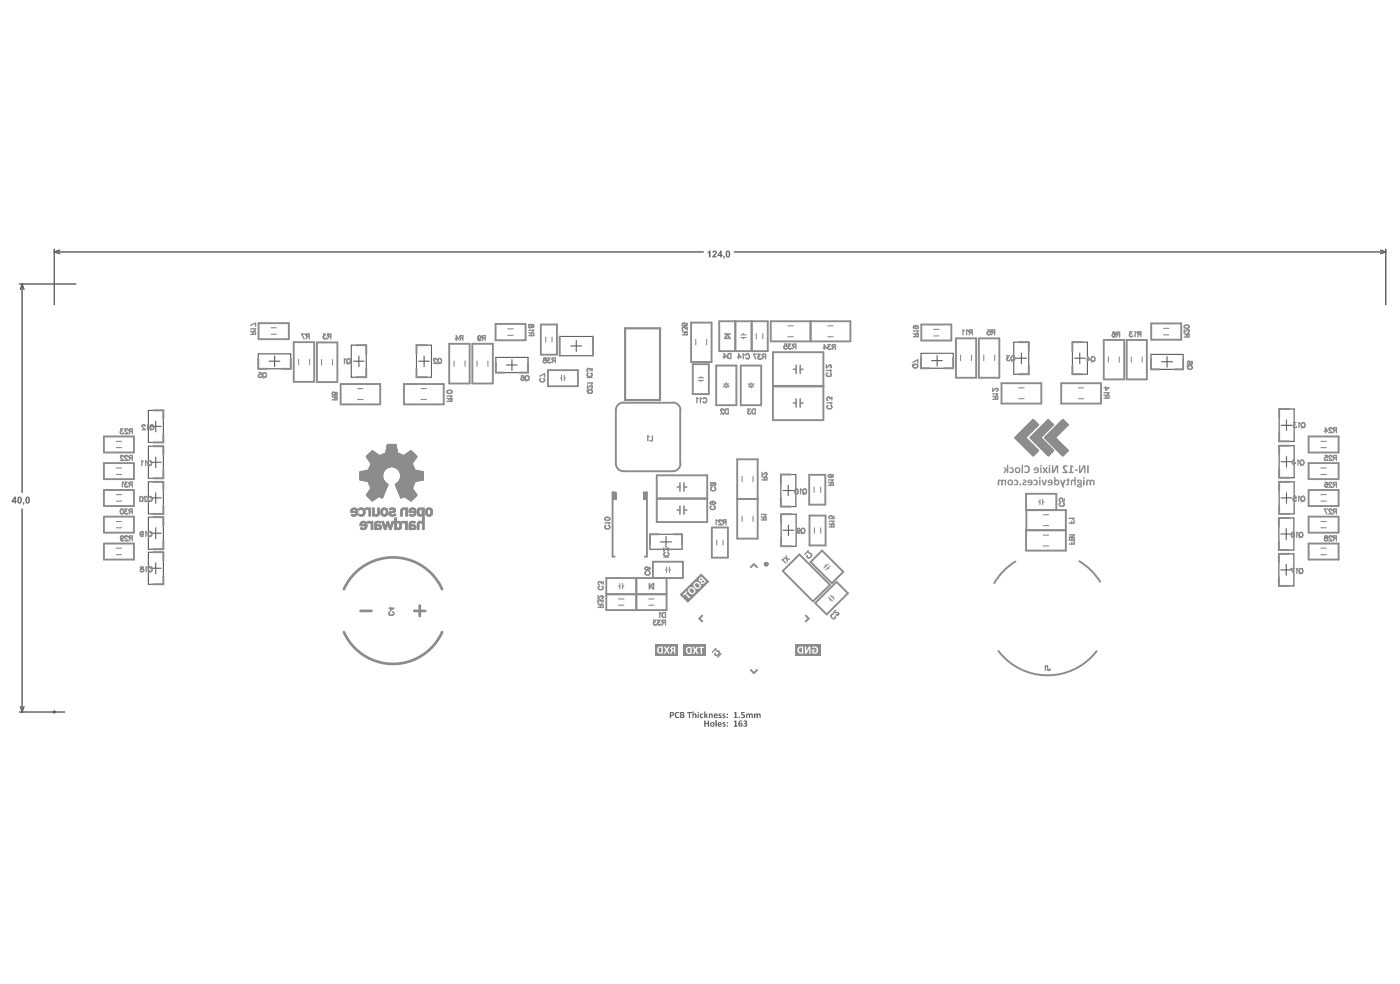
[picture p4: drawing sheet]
<svg xmlns="http://www.w3.org/2000/svg" width="288mm" height="202mm" viewBox="0 0 288 202" stroke-linecap="round" stroke-linejoin="round" font-family="sans-serif">
<g fill="none" stroke="#5a5a5a" stroke-width=".22">
<path d="M53.1 72.7h6.7v3.1h-6.7zM55.4 74.2h2.1M56.5 73.1v2.2M72.2 70.9h3.1v6.6h-3.1zM72.7 74.2h2.2M73.8 73.1v2.2M85.6 70.9h3.1v6.6h-3.1zM86.1 74.2h2.2M87.2 73.1v2.2M102 73.4h6.6v3.1h-6.6zM104.1 75h2.2M105.3 73.9v2.2"/>
<path d="M115.1 69.1h6.8v4h-6.8zM117.4 71.1h2.2M118.5 70v2.2M189.4 72.6h6.6v3.1h-6.6zM191.6 74.1h2.2M192.7 73v2.2M208.4 70.3h3.1v6.6h-3.1zM208.9 73.6h2.2M210 72.5v2.2M220.5 70.3h3.1v6.6h-3.1zM221 73.6h2.1M222 72.5v2.2"/>
<path d="M236.7 72.8h6.6v3.1h-6.6zM238.8 74.3h2.3M240 73.2v2.2M30.5 84.3h3.1v6.6h-3.1zM30.5 91.7h3.1v6.6h-3.1zM30.5 99h3.1v6.6h-3.1zM31 95h2.1M31 87.6h2.1M32 86.5v2.2M32 93.9v2.2M160.6 97.5h3v6.6h-3zM162.1 99.7v2.1"/>
<path d="M263 84h3.1v6.7h-3.1zM263 91.6h3.1v6.5h-3.1zM263 99h3.1v6.6h-3.1zM263.4 94.9h2.3M263.4 87.4h2.3M264.5 86.3v2.1M264.5 93.8v2.2M30.5 106.2h3.1v6.6h-3.1zM30.5 113.4h3.1v6.6h-3.1zM31 116.7h2.1M31 109.5h2.1M31 102.3h2.1"/>
<path d="M32 101.2v2.2M32 108.4v2.3M32 115.6v2.3M133.6 109.8h6.7v3h-6.7zM135.8 111.3h2.3M136.9 110.2v2.2M160.6 105.6h3.1v6.6h-3.1zM161 108.9h2.2M161 100.8h2.2M162.1 107.9v2.1M263 106.4h3v6.6h-3zM263 113.8h3v6.6h-3z"/>
<path d="M263.4 117.1h2.2M263.4 109.7h2.2M263.4 102.3h2.3M264.5 108.6v2.2M264.5 116v2.2M264.5 101.2v2.2"/>
</g>
<g fill="none" stroke="#5a5a5a" stroke-width=".28">
<path d="M4 58.3h11.6M4.5 58.3l.4 1.2M4.5 58.3l-.3 1.2M4.5 58.3v42.9M11.2 51.2v11.4M11.2 51.8l1.1 .3M11.2 51.8h133.4M12.3 51.4l-1.1 .4M151 51.8h133.9M283.9 51.4l1 .4M284.9 51.8l-1 .3M284.9 51.2v11.4"/>
<path d="M4.5 104.6v41.7M4 146.3h9.3M4.2 145.2l.3 1.1M4.9 145.2l-.4 1.1M11.2 146v.5"/>
</g>
<g fill="#5a5a5a">
<path d="M150.9 146.4l.5-.1v1h.2v.2h-.7v-.2h.2v-.8l-.2 .1z"/>
<path d="M152.4 146.3h.7v.2h-.5v.3a.4 .4 0 0 1 .5 .3 .4 .4 0 0 1-.2 .4 .4 .4 0 0 1-.5-.2 .26 .26 0 0 0 .4 0 .26 .26 0 0 0 0-.4h-.4z"/>
<path d="M153.4 146.6l.2 .1a.37 .37 0 0 1 .6 0 .3 .3 0 0 1 .4-.1 .3 .3 0 0 1 .2 .3v.6h-.2l-.2-.7-.2 .1v.6h-.2v-.6l-.2-.1-.1 .7h-.3z"/>
<path d="M155 146.6l.2 .1 .3-.2a.37 .37 0 0 0 .6 0l.3 .3v.7h-.2l-.1-.7-.3 .1v.6h-.2l-.1-.7-.2 .1v.6h-.3z"/>
<path d="M150.9 148.2l.5-.2v1.1h.2v.2h-.7v-.2h.2v-.8l-.2 .1z"/>
<path d="M152.9 148.1h.1a.36 .36 0 0 1 .6 0 .36 .36 0 0 1-.2 .5 .39 .39 0 0 1 .1 .6 .39 .39 0 0 1-.6 0v-.2a.23 .23 0 0 0 .3 .1 .23 .23 0 0 0 .1-.3l-.4-.1 .2-.1a.22 .22 0 0 0 .3-.2 .22 .22 0 0 0-.2-.3 .22 .22 0 0 0-.3 .2z"/>
<path d="M4.7 103.2h.3v.4l-.2 .1-.1-.1 .2-.1h-.2z"/>
<path d="M145.5 51.8l.4-.3h.2v1.4h-.3v-1l-.3 .2z"/>
<path d="M146.5 51.6a.49 .49 0 0 1 .8 0 .49 .49 0 0 1-.2 .8l-.2 .3h.5v.2h-1l.4-.6a.26 .26 0 0 0 .3-.3 .26 .26 0 0 0-.3-.2v.1h-.3z"/>
<path d="M148.7 52.6h.3v.4l-.2 .2z"/>
<path d="M144.8 148.1h.3v.4h.4v-.4h.3v1.2h-.3v-.6h-.4v.6l-.3-.1z"/>
<path d="M147.1 147.9h.3v1.4l-.3-.1z"/>
<path d="M148.6 148.5a.34 .34 0 0 1 .3-.2 .34 .34 0 0 1 .3 .3h-.4a.36 .36 0 0 1 .4 .3 .36 .36 0 0 1-.2 .4l-.4-.1v-.1h.3l.1-.1-.4-.3z"/>
<path d="M138.9 146.4l.2-.1a.33 .33 0 0 1 .3 0 .33 .33 0 0 1 .2 .2 .44 .44 0 0 0-.6 .2 .44 .44 0 0 0 .1 .6l.5-.1a.24 .24 0 0 1-.1 .4 .24 .24 0 0 1-.3-.1h-.1a.69 .69 0 0 1-.2-1.1z"/>
<path d="M141.3 146.3h1l-.1 .2h-.3v1h-.2v-1h-.4z"/>
<path d="M142.4 146.2h.2v.5a.38 .38 0 0 1 .4-.1 .38 .38 0 0 1 .2 .3v.6h-.3v-.7l-.3 .1v.6h-.2z"/>
<path d="M144 146.7a.29 .29 0 0 1 .3-.2 .29 .29 0 0 1 .2 .3 .26 .26 0 0 0-.3 .1 .26 .26 0 0 0 0 .4 .26 .26 0 0 0 .4-.1 .37 .37 0 0 1-.5 .3 .37 .37 0 0 1-.2-.6z"/>
<path d="M144.8 146.2h.2v.7l.2-.3h.3l-.3 .4 .4 .5h-.3l-.3-.4v.4h-.2z"/>
<path d="M145.8 146.6l.1 .1a.33 .33 0 0 1 .4-.1 .33 .33 0 0 1 .2 .3v.6h-.2l-.1-.7-.2 .1v.6h-.2z"/>
<path d="M147.8 146.6h.5v.2h-.3a.43 .43 0 0 1 .3 .7l-.6-.1 .1-.1h.4l-.1-.1a.39 .39 0 0 1-.3-.6z"/>
<path d="M148.6 146.7a.25 .25 0 0 1 .2-.2 .25 .25 0 0 1 .3 .3l-.3-.1v.2a.34 .34 0 0 1 .4 .3 .34 .34 0 0 1-.4 .4l-.2-.1v-.2h.3v-.1l-.3-.2z"/>
<path d="M152 148.1a.36 .36 0 0 1 .6 .1h-.4l-.1 .4a.42 .42 0 0 1 .6 .2 .42 .42 0 0 1-.4 .5 .42 .42 0 0 1-.4-.4zM152.1 148.8a.19 .19 0 0 0 .3 0 .19 .19 0 0 0-.3 0z"/>
<path d="M3 102h.3v.9h.1l-.1 .6h-.3v-.3h-.6v-.3zM3 102.4l-.3 .5h.3z"/>
<path d="M3.6 102.2h.1a.45 .45 0 0 1 .6-.1 .45 .45 0 0 1 .2 .6v.1a.48 .48 0 0 1-.2 .6 .48 .48 0 0 1-.7-.2zM3.9 102.3v.5a.23 .23 0 0 0 0 .4 .23 .23 0 0 0 .3 0 .23 .23 0 0 0 0-.4 .28 .28 0 0 0 0-.4 .28 .28 0 0 0-.3-.1z"/>
<path d="M5.4 102.1a.59 .59 0 0 1 .6 .2 .59 .59 0 0 1 .1 .6 .46 .46 0 0 1-.5 .5 .46 .46 0 0 1-.4-.6zM5.6 102.3l-.1 .3a.46 .46 0 0 0 .3 .6v-.3a.39 .39 0 0 0-.2-.6z"/>
<path d="M148.2 51.5h.2v.9h.2l-.2 .5h-.3v-.3h-.6v-.2zM148.1 51.9l-.3 .5h.3z"/>
<path d="M149.3 51.6a.54 .54 0 0 1 .7 0 .54 .54 0 0 1 .1 .7v.1a.47 .47 0 0 1-.5 .5 .47 .47 0 0 1-.4-.6zM149.6 51.7l-.1 .5a.24 .24 0 0 0 0 .3 .24 .24 0 0 0 .3 0v-.2a.39 .39 0 0 0-.2-.6z"/>
<path d="M146 148.8a.47 .47 0 0 1 .9 0 .47 .47 0 0 1-.9 0zM146.2 148.8a.25 .25 0 0 0 .5 0 .25 .25 0 0 0-.5 0z"/>
<path d="M147.7 148.4a.4 .4 0 0 1 .5 0 .4 .4 0 0 1 .1 .5h-.5v.1l.6 .1a.48 .48 0 0 1-.7 .1 .48 .48 0 0 1 0-.8zM147.8 148.6v.1h.4l-.1-.2z"/>
<path d="M149.4 148.5a.16 .16 0 0 1 .3 0 .16 .16 0 0 1-.3 0zM149.4 149.1a.17 .17 0 0 1 .3 0 .17 .17 0 0 1-.3 0z"/>
<path d="M137.7 146.3h.4a.42 .42 0 0 1 .5 .4 .42 .42 0 0 1-.6 .4v.4h-.3zM138 146.4v.5a.24 .24 0 0 0 .3-.2 .24 .24 0 0 0-.3-.3z"/>
<path d="M139.9 146.3h.4a.38 .38 0 0 1 .3 .2 .38 .38 0 0 1 0 .4 .35 .35 0 0 1 .1 .4 .35 .35 0 0 1-.4 .2h-.4zM140.1 146.4v.4l.3-.1v-.2zM140.1 146.9v.4h.4l-.1-.3z"/>
<path d="M143.5 146.6h.2v.9h-.2zM143.5 146.3a.14 .14 0 0 1 .2 0 .14 .14 0 0 1-.2 0z"/>
<path d="M146.8 146.7a.39 .39 0 0 1 .5-.1 .39 .39 0 0 1 .2 .5h-.5v.1v.1h.5a.16 .16 0 0 1 0 .2 .16 .16 0 0 1-.2 0 .49 .49 0 0 1-.5-.2 .49 .49 0 0 1 0-.6zM147 146.8v.1h.4l-.2-.2z"/>
<path d="M149.4 146.8a.15 .15 0 0 1 .3 0 .15 .15 0 0 1-.3 0zM149.4 147.4a.16 .16 0 0 1 .3 0 .16 .16 0 0 1-.3 0z"/>
<circle cx="152" cy="147.4" r=".14"/>
</g>
<g fill="#8c8c8c">
<path d="M126.1 101.3h.6v1.3h-.6z"/>
<path d="M132.2 101.3h.7v1.3h-.7z"/>
</g>
<g fill="none" stroke="#8c8c8c" stroke-width=".39">
<path d="M53.1 73.6v2.2h1.8M53.2 66.4h6.2v3.3h-6.2zM59.8 73.6v2.2h-1.8M60.4 70.3h4.2v8.1h-4.2zM65.2 70.3h4.2v8.2h-4.2zM70 78.9h8.2v4.2h-8.2zM73.2 70.9h2.1v1.8M75.3 75.8v1.7h-2.1M83.1 78.9h8.1v4.2h-8.1zM85.6 75.8v1.7h2.2M87.8 70.9h-2.2v1.8M92.4 70.6h4.2v8.2h-4.2z"/>
<path d="M97.1 70.6h4.2v8.2h-4.2zM101.9 66.6h6.2v3.3h-6.2zM102 74.4v2.1h1.7M108.6 74.4v2.1h-1.8M111.2 66.7h3.3v6.2h-3.3zM112.7 76h6.1v3.3h-6.1zM115.1 69.1v4M121.9 69.1v4M142.1 66.3h4.2v8.1h-4.2zM142.4 74.8h3.4v6.2h-3.4zM147.3 75.1h4.1v8.1h-4.1zM147.9 66h10v6.1h-10z"/>
<path d="M151.2 66v6.1M152.3 75.1h4.2v8.1h-4.2zM154.6 66v6.1M158.5 66h16.4v4.1h-16.4zM158.9 72.4h10.4v13.9h-10.4zM158.9 79.4h10.4M158.9 79.3h10.4M166.7 66v4.1M189.4 73.5v2.2h1.7M189.4 66.7h6.2v3.3h-6.2zM196 73.5v2.2h-1.8M196.6 69.5h4.1v8.1h-4.1z"/>
<path d="M201.3 69.5h4.2v8.1h-4.2zM205.9 78.7h8.2v4.2h-8.2zM209.5 70.3h2v1.8M211.5 75.1v1.8h-2M218.2 78.7h8.2v4.2h-8.2zM220.5 75.1v1.8h2.1M222.6 70.3h-2.1v1.8M227 69.8h4.2v8.1h-4.2zM231.7 69.8h4.1v8.1h-4.1zM236.7 73.8v2.1h1.8M236.7 66.4h6.2v3.4h-6.2zM243.3 73.8v2.1h-1.8"/>
<path d="M21.4 89.7h6.1v3.3h-6.1zM21.4 95.1h6.1v3.3h-6.1zM31.5 84.3h2.1v1.8M31.5 91.7h2.1v1.8M31.5 99h2.1v1.8M33.6 89.2v1.7h-2.1M33.6 96.5v1.8h-2.1M126.6 84.2v11M128.2 96.8h10.1M128.2 82.7h10.1M135 97.6h10.4v9.6h-10.4zM139.9 84.2v11"/>
<path d="M151.6 94.4h4.2v16.3h-4.2zM162.6 97.5h-2v1.7M166.4 97.5h3.3v6.2h-3.3zM263 88.9v1.8h2.1M263 96.4v1.7h2.1M265.1 99h-2.1v1.8M265.1 84h-2.1v1.8M265.1 91.6h-2.1v1.7M269.1 89.7h6.1v3.3h-6.1zM269.1 95.1h6.1v3.3h-6.1zM21.4 100.7h6.1v3.3h-6.1zM21.4 106.1h6.1v3.3h-6.1z"/>
<path d="M21.4 111.7h6.1v3.3h-6.1zM31.5 113.4h2.1v1.8M31.5 106.2h2.1v1.8M33.6 118.3v1.7h-2.1M33.6 111.1v1.7h-2.1M33.6 103.8v1.8h-2.1M126.6 101.2h-.6v13.1h.4M130.8 118.7v6.6M132.3 101.2h.7v13.1h-.4M134.3 118.7v-3.3h6.1v3.3h-15.7v6.6h12.4v-6.6M135 102.4h10.4M135.4 109.8h-1.8v2"/>
<path d="M138.5 109.8h1.8v2M146.4 108.4h3.3v6.2h-3.3zM151.6 102.5h4.2M154.4 116.5l.6-.6 .7 .6M160.6 102.3v1.8h2M160.6 110.5v1.7h2.1M160.9 117.3l3.5-3.4 6.3 6.2-3.5 3.4zM162.7 105.6h-2.1v1.8M166.4 105.9h3.4v6.1h-3.4zM166.7 115.5l2.3-2.4 4.4 4.4-2.4 2.3zM211 104.8v4.1M217.2 104.8v-3.4h-6.2v3.4h8.2v8.3h-8.2v-4.2h8.2"/>
<path d="M263 111.3v1.7h2M263 118.6v1.8h2M263 103.8v1.8h2.1M265 106.4h-2v1.8M265 113.8h-2v1.7M269.1 100.7h6.1v3.3h-6.1zM269.1 106.1h6.1v3.3h-6.1zM269.1 111.7h6.1v3.3h-6.1zM124.7 122.1h12.4M124.7 122h12.4M144.4 126.5l-.6 .6 .6 .6M154.4 137.6l.6 .7 .7-.7"/>
<path d="M165.7 126.5l.6 .6-.6 .6M167.6 123.9l4.4-4.4 2.4 2.4-4.4 4.3z"/>
</g>
<g fill="none" stroke="#8c8c8c" stroke-width=".22">
<path d="M55.7 67.3h1.1M55.7 68.7h1.1M61.4 73.8v1.1M63.7 73.8v1.1M66.1 73.9v1.1M68.4 73.9v1.1M73.5 79.8h1.1M86.6 79.8h1.1M93.4 74.1v1.2M95.6 74.1v1.2M98.1 74.1v1.2M100.3 74.1v1.2"/>
<path d="M104.4 68.9h1.1M104.4 67.6h1.1M112.2 69.2v1.1M113.5 69.2v1.1M115.2 77.7h.3M115.5 77.1v1.1M116 77.7h.3M116 77.1v1.1M143.1 69.7v1.1M143.6 78.2h1.1M143.6 77.6h1.1M144.1 77.3v.3"/>
<path d="M144.1 78.2v.2M145.3 69.7v1.1M148.8 79.4l.5-.5 .6 .5zM148.8 78.9h1.1M149.3 78.6v.3M149.3 79.4v.3M152.3 69.3h1.1M152.3 68.8h1.1M152.9 68.5v.3M152.9 69.3v.3M153.9 79.4h1.1M153.9 78.9h1.1l-.6 .5z"/>
<path d="M154.4 78.6v.3M154.4 79.4v.3M155.5 68.5v1.1M156.9 68.5v1.1M162 69.2h1.1M162 66.9h1.1M170.2 69.2h1.1M170.2 66.9h1.1M192 67.7h1.1M192 69h1.1M197.5 73v1.1M199.8 73v1.1"/>
<path d="M202.3 73v1.1M204.5 73v1.1M209.5 79.7h1.1M221.7 79.7h1.2M227.9 73.3v1.1M230.2 73.3v1.1M232.6 73.3v1.1M234.9 73.3v1.1M239.2 68.8h1.2M239.2 67.4h1.2M23.9 97.5h1.1M23.9 96.1h1.1"/>
<path d="M23.9 92h1.1M23.9 90.7h1.1M73.5 82.1h1.1M86.6 82.1h1.1M152.6 97.9v1.1M154.8 97.9v1.1M209.5 81.9h1.1M221.7 81.9h1.2M271.6 97.5h1.1M271.6 96.1h1.1M271.6 92h1.1M271.6 90.7h1.1"/>
<path d="M23.9 113.9h1.1M23.9 112.6h1.1M23.9 108.4h1.1M23.9 107.1h1.1M23.9 102.9h1.1M23.9 101.6h1.1M127.5 119.9v1.1M128 119.9v1.1M136.8 117.1h.3M137.1 116.5v1.1M137.6 117.1h.3M137.6 116.5v1.1"/>
<path d="M147.4 110.9v1.1M148.7 110.9v1.1M152.6 106v1.1M154.8 106v1.1M167.4 100v1.2M167.5 108.4v1.1M168.7 100v1.2M168.7 108.4v1.1M169.6 116.1l.2 .2M170.3 116.7l.1 .1M170.3 115.9l-.9 .8M170.7 116.3l-.9 .8"/>
<path d="M213.6 103.1h.2M213.8 102.6v1.1M214.4 103.1h.3M214.4 102.6v1.1M214.5 109.9h1.1M214.5 112.2h1.1M214.5 105.7h1.1M214.5 108h1.1M271.6 113.9h1.1M271.6 112.6h1.1M271.6 108.4h1.1M271.6 107.1h1.1"/>
<path d="M271.6 102.9h1.1M271.6 101.6h1.1M127.2 123h1.1M127.2 124.3h1.1M127.2 120.4h.3M128 120.4h.3M133.4 123h1.1M133.4 124.3h1.1M170.4 122.7l.8 .8M170.8 123.1l-.2 .2M170.8 122.3l.7 .8M171.4 122.5l-.2 .2"/>
</g>
<g fill="none" stroke="#8c8c8c" stroke-width=".21">
<path d="M74 97h4.9M74 97h4.8M74 97.1h4.8M74 97.2h4.8M74 97.3h4.8M74 97.4h4.7M74 97.5h4.7M74 97.6h4.7M74 97.7h4.7M74 97.8h4.7M74 97.9h4.7M74 98h4.7"/>
<path d="M74 98.1h4.7M74 98.2h4.7M74 98.3h4.8M74 98.4h4.8M74 98.5h4.8M74 96.9h5M74 96.9h4.9M74 98.6h4.9M74 98.7h5M74.2 96.8h4.8M74.3 98.7h4.7M74.6 96.8h4.4"/>
<path d="M74.6 98.8h4.4M74.9 96.7h4.2M74.9 98.8h4.1M75.2 96.6h3.9M75.2 98.9h3.9M75.3 93.7h10.4M75.3 93.8h10.4M75.4 93.7h10.3M75.4 93.9h10.3M75.4 94h10.3M75.4 93.6h10.2M75.4 94h10.2"/>
<path d="M75.5 93.6h10.1M75.5 96.6h3.6M75.5 98.9h3.6M75.5 94.1h10.1M75.5 93.5h2.5M75.5 94.2h10M75.6 93.5h2.3M75.6 94.2h9.9M75.7 93.4h2.1M75.7 99h3.5M75.7 94.3h9.8M75.7 94.4h9.7"/>
<path d="M75.7 93.3h2M75.7 96.5h3.5M75.7 94.5h9.6M75.8 96.4h3.5M75.8 96.5h3.4M75.8 99.1h3.5M75.8 99.2h3.6M75.8 93.3h1.9M75.8 94.5h9.5M75.8 96.3h3.7M75.8 96.4h3.6M75.8 99.3h3.7"/>
<path d="M75.8 99.3h3.8M75.8 93.2h1.8M75.8 94.6h9.4M75.9 96.1h3.8M75.9 96.2h3.7M75.9 96.2h3.6M75.9 99.4h3.7M75.9 99.4h3.8M75.9 99.5h3.9M75.9 93.2h1.6M75.9 94.6h9.3M75.9 94.7h9.3"/>
<path d="M75.9 96h4.1M75.9 96.1h4M75.9 99.6h3.9M75.9 93.1h1.5M75.9 94.7h9.2M76 99.7h3.7M76 93.1h1.3M76 96h4.3M76 95.9h9.1M76 94.8h9.1M76 94.9h9.1M76 99.8h3.7"/>
<path d="M76 99.9h3.7M76 93h1.3M76 95.9h9M76 94.9h9M76 95.8h9M76.1 99.9h3.5M76.1 100h3.5M76.1 93h1.1M76.1 95h8.9M76.1 95.6h8.9M76.1 95.7h8.9M76.2 92.9h.9"/>
<path d="M76.2 95.1h8.7M76.2 95.5h8.7M76.2 95.6h8.7M76.2 92.8h.8M76.2 95.1h8.6M76.2 95.2h8.6M76.2 95.4h8.6M76.2 95.5h8.6M76.3 92.8h.6M76.3 95.2h8.5M76.3 95.3h8.5M76.3 95.4h8.5"/>
<path d="M76.3 92.7h.5M76.4 92.7h.4M76.4 92.6h.3M76.5 92.6h.1M78.1 93.5h4.8M78.3 93.5h4.5M78.4 93.4h4.3M78.6 93.3h3.9M78.7 93.3h3.7M78.8 93.2h3.5M79 93.2h3.1M79.1 93.1h2.9"/>
<path d="M79.2 93.1h2.6M79.3 92.9h2.4M79.3 93h2.5M79.4 92.6h2.3M79.4 92.7h2.3M79.4 92.8h2.3M79.4 92.5h2.3M79.4 92.4h2.3M79.4 92.3h2.3M79.5 92.3h2.1M79.5 92.2h2.1M79.5 92.1h2.1"/>
<path d="M79.5 92h2M79.5 91.9h2M79.5 91.8h2M79.5 91.7h2M79.6 91.7h1.9M79.6 91.6h1.9M79.6 91.5h1.9M79.6 91.4h1.9M79.6 91.3h1.8M80.8 96h4.3M81 96h4.1M81.2 96.1h3.9"/>
<path d="M81.3 99.5h3.8M81.3 99.6h3.8M81.3 99.4h3.9M81.3 99.7h3.8M81.3 99.8h3.8M81.4 96.1h3.7M81.4 99.8h3.6M81.4 99.9h3.6M81.4 96.2h3.8M81.4 99.4h3.8M81.4 100h3.6M81.5 99.3h3.7"/>
<path d="M81.5 96.2h3.7M81.6 96.3h3.6M81.7 99.2h3.6M81.7 96.4h3.5M81.8 96.4h3.5M81.8 99.1h3.5M81.8 96.5h3.5M81.8 99h3.6M81.9 96.5h3.5M81.9 99h3.5M81.9 96.6h3.7M81.9 96.6h4"/>
<path d="M81.9 98.9h3.7M82 96.7h4.1M82 98.9h3.9M82 96.8h4.5M82 98.8h4.5M82 98.8h4.1M82.1 96.8h4.7M82.1 96.9h4.9M82.1 98.7h4.7M82.2 96.9h4.8M82.2 97h4.9M82.2 98.5h4.9"/>
<path d="M82.2 98.6h4.8M82.2 98.7h4.8M82.2 97.1h4.9M82.2 98.4h4.9M82.3 97.1h4.8M82.3 97.2h4.8M82.3 97.3h4.8M82.3 98.3h4.8M82.3 98.4h4.8M82.3 97.4h4.8M82.3 97.5h4.8M82.3 97.6h4.8"/>
<path d="M82.3 97.9h4.8M82.3 98h4.8M82.3 98.1h4.8M82.3 98.2h4.8M82.4 97.6h4.7M82.4 97.7h4.7M82.4 97.8h4.7M83.1 93.5h2.4M83.2 93.5h2.3M83.2 93.4h2.2M83.3 93.3h2.1M83.4 93.3h1.9"/>
<path d="M83.5 93.2h1.7M83.6 93.2h1.6M83.6 93.1h1.5M83.7 93.1h1.4M83.8 93h1.2M83.9 93h1.1M84 92.9h.9M84.1 92.8h.7M84.2 92.7h.5M84.3 92.7h.4M84.4 92.6h.2M84.5 92.6h.1"/>
<path d="M208.6 89.9h2.4M208.7 90h2.3M208.7 89.8h2.3M208.7 90.1h2.4M208.7 89.8h2.4M208.8 90.1h2.3M208.8 89.7h2.3M208.8 90.2h2.4M208.8 89.7h2.4M208.9 90.2h2.4M208.9 89.6h2.4M209 90.3h2.3"/>
<path d="M209 89.6h2.3M209 90.3h2.4M209 89.5h2.4M209.1 90.4h2.3M209.1 89.4h2.3M209.1 90.4h2.4M209.1 89.4h2.4M209.2 90.5h2.3M209.2 89.3h2.3M209.2 90.6h2.4M209.2 89.3h2.4M209.3 89.2h2.3"/>
<path d="M209.3 90.6h2.3M209.3 90.7h2.4M209.3 89.2h2.4M209.4 90.7h2.4M209.4 89.1h2.4M209.5 90.8h2.3M209.5 89h2.3M209.5 90.8h2.4M209.5 89h2.4M209.6 90.9h2.3M209.6 88.9h2.3M209.6 90.9h2.4"/>
<path d="M209.6 88.9h2.4M209.7 91h2.3M209.7 88.8h2.3M209.7 91.1h2.4M209.7 88.8h2.4M209.8 91.1h2.4M209.8 88.7h2.4M209.9 91.2h2.3M209.9 88.7h2.3M209.9 91.2h2.4M209.9 88.6h2.4M210 91.3h2.3"/>
<path d="M210 88.5h2.3M210 88.5h2.4M210 91.3h2.4M210.1 91.4h2.3M210.1 88.4h2.3M210.1 91.4h2.4M210.1 88.4h2.4M210.2 91.5h2.3M210.2 88.3h2.3M210.2 91.6h2.4M210.2 88.3h2.4M210.3 91.6h2.4"/>
<path d="M210.3 88.2h2.4M210.4 91.7h2.3M210.4 88.2h2.3M210.4 91.7h2.4M210.4 88.1h2.4M210.5 91.8h2.3M210.5 88h2.3M210.5 91.8h2.4M210.5 88h2.4M210.6 91.9h2.3M210.6 87.9h2.3M210.6 92h2.4"/>
<path d="M210.6 87.9h2.4M210.7 92h2.3M210.7 87.8h2.3M210.7 92.1h2.4M210.7 87.8h2.4M210.8 92.1h2.4M210.8 87.7h2.4M210.9 92.2h2.3M210.9 87.7h2.3M210.9 92.2h2.4M210.9 87.6h2.4M211 92.3h2.3"/>
<path d="M211 87.5h2.3M211 92.3h2.4M211 87.5h2.4M211.1 92.4h2.3M211.1 87.4h2.3M211.1 92.5h2.4M211.1 87.4h2.4M211.2 92.5h2.4M211.2 87.3h2.4M211.3 92.6h2.3M211.3 87.3h2.3M211.3 87.2h2.3"/>
<path d="M211.4 92.7h2.1M211.4 87.2h2.1M211.4 92.7h2M211.4 87.1h2M211.5 92.8h1.9M211.5 87h1.9M211.5 92.8h1.8M211.5 87h1.8M211.6 92.9h1.7M211.6 86.9h1.7M211.6 93h1.6M211.6 86.9h1.6"/>
<path d="M211.7 93h1.5M211.7 86.8h1.5M211.8 93.1h1.3M211.8 89.9h2.3M211.8 86.8h1.3M211.8 93.1h1.2M211.8 90h2.4M211.8 89.8h2.3M211.8 86.7h1.2M211.9 93.2h1.1M211.9 90.1h2.3M211.9 89.8h2.3"/>
<path d="M211.9 86.6h1.1M211.9 93.2h1M211.9 90.1h2.4M211.9 89.7h2.3M211.9 86.6h1M212 93.3h.9M212 90.2h2.3M212 89.7h2.3M212 86.5h.9M212 93.3h.8M212 90.2h2.4M212 89.6h2.3"/>
<path d="M212 86.5h.8M212.1 93.4h.7M212.1 90.3h2.3M212.1 89.6h2.3M212.1 86.4h.7M212.2 93.5h.5M212.2 90.3h2.3M212.2 89.5h2.2M212.2 86.4h.5M212.2 90.4h2.4M212.2 89.4h2.3M212.2 86.3h.5"/>
<path d="M212.3 93.6h.3M212.3 90.4h2.3M212.3 89.4h2.3M212.3 86.3h.3M212.3 93.6h.2M212.3 90.5h2.4M212.3 89.3h2.3M212.3 86.2h.2M212.4 93.7h.1M212.4 90.6h2.3M212.4 89.3h2.3M212.4 86.1h.1"/>
<path d="M212.4 89.2h2.3M212.4 90.6h2.4M212.5 90.7h2.3M212.5 89.2h2.3M212.5 90.7h2.4M212.5 89.1h2.3M212.6 90.8h2.4M212.6 89h2.3M212.7 90.8h2.3M212.7 89h2.3M212.7 90.9h2.4M212.7 88.9h2.3"/>
<path d="M212.8 90.9h2.3M212.8 88.9h2.3M212.8 91h2.4M212.8 88.8h2.3M212.9 91.1h2.3M212.9 88.8h2.3M212.9 91.1h2.4M212.9 88.7h2.3M213 91.2h2.3M213 88.7h2.3M213 91.2h2.4M213 88.6h2.3"/>
<path d="M213.1 91.3h2.4M213.1 88.5h2.3M213.2 88.5h2.3M213.2 91.3h2.3M213.2 91.4h2.4M213.2 88.4h2.3M213.3 91.4h2.3M213.3 88.4h2.3M213.3 91.5h2.4M213.3 88.3h2.3M213.4 91.6h2.3M213.4 88.3h2.3"/>
<path d="M213.4 91.6h2.4M213.4 88.2h2.3M213.5 91.7h2.4M213.5 88.2h2.3M213.6 91.7h2.3M213.6 88.1h2.3M213.6 91.8h2.4M213.6 88h2.3M213.7 91.8h2.3M213.7 88h2.3M213.7 91.9h2.4M213.7 87.9h2.3"/>
<path d="M213.8 92h2.3M213.8 87.9h2.3M213.8 92h2.4M213.8 87.8h2.3M213.9 92.1h2.3M213.9 87.8h2.3M213.9 92.1h2.4M213.9 87.7h2.3M214 92.2h2.4M214 87.7h2.3M214.1 92.2h2.3M214.1 87.6h2.3"/>
<path d="M214.1 92.3h2.4M214.1 87.5h2.3M214.2 92.3h2.3M214.2 87.5h2.3M214.2 92.4h2.4M214.2 87.4h2.3M214.3 92.5h2.3M214.3 87.4h2.3M214.3 92.5h2.4M214.3 87.3h2.3M214.4 92.6h2.3M214.4 87.3h2.3"/>
<path d="M214.4 87.2h2.2M214.5 92.7h2.1M214.5 87.2h2.1M214.6 92.7h2M214.6 87.1h1.9M214.6 92.8h1.9M214.6 87h1.9M214.7 92.8h1.8M214.7 87h1.7M214.7 92.9h1.7M214.7 89.9h2.4M214.7 86.9h1.7"/>
<path d="M214.8 93h1.6M214.8 90h2.3M214.8 89.8h2.3M214.8 86.9h1.5M214.8 93h1.5M214.8 90.1h2.4M214.8 89.8h2.4M214.8 86.8h1.4M214.9 93.1h1.3M214.9 90.1h2.4M214.9 89.7h2.4M214.9 86.8h1.3"/>
<path d="M215 93.1h1.2M215 90.2h2.3M215 89.7h2.3M215 86.7h1.1M215 93.2h1.1M215 90.2h2.4M215 89.6h2.4M215 86.6h1.1M215.1 93.2h1M215.1 90.3h2.3M215.1 89.6h2.3M215.1 86.6h.9"/>
<path d="M215.1 93.3h.9M215.1 90.3h2.4M215.1 89.5h2.4M215.1 86.5h.9M215.2 93.3h.8M215.2 90.4h2.3M215.2 89.4h2.3M215.2 86.5h.7M215.2 93.4h.7M215.2 90.4h2.4M215.2 89.4h2.4M215.2 86.4h.7"/>
<path d="M215.3 93.5h.6M215.3 90.5h2.3M215.3 89.3h2.3M215.3 86.4h.5M215.3 93.5h.5M215.3 90.6h2.4M215.3 89.3h2.4M215.3 86.3h.4M215.4 93.6h.3M215.4 89.2h2.4M215.4 86.3h.3M215.4 90.6h2.4"/>
<path d="M215.5 93.6h.2M215.5 86.2h.1M215.5 90.7h2.3M215.5 89.2h2.3M215.5 93.7h.1M215.5 86.1h.1M215.5 90.7h2.4M215.5 89.1h2.4M215.6 90.8h2.3M215.6 89h2.3M215.6 90.8h2.4M215.6 89h2.4"/>
<path d="M215.7 90.9h2.3M215.7 88.9h2.3M215.7 90.9h2.4M215.7 88.9h2.4M215.8 91h2.4M215.8 88.8h2.4M215.9 91.1h2.3M215.9 88.8h2.3M215.9 91.1h2.4M215.9 88.7h2.4M216 91.2h2.3M216 88.7h2.3"/>
<path d="M216 91.2h2.4M216 88.6h2.4M216.1 91.3h2.3M216.1 88.5h2.3M216.1 88.5h2.4M216.1 91.3h2.4M216.2 91.4h2.3M216.2 88.4h2.3M216.2 91.4h2.4M216.2 88.4h2.4M216.3 91.5h2.4M216.3 88.3h2.4"/>
<path d="M216.4 91.6h2.3M216.4 88.3h2.3M216.4 91.6h2.4M216.4 88.2h2.4M216.5 91.7h2.3M216.5 88.2h2.3M216.5 91.7h2.4M216.5 88.1h2.4M216.6 91.8h2.3M216.6 88h2.3M216.6 91.8h2.4M216.6 88h2.4"/>
<path d="M216.7 91.9h2.3M216.7 87.9h2.3M216.7 92h2.4M216.7 87.9h2.4M216.8 92h2.4M216.8 87.8h2.4M216.9 92.1h2.3M216.9 87.8h2.3M216.9 92.1h2.4M216.9 87.7h2.4M217 92.2h2.3M217 87.7h2.3"/>
<path d="M217 92.2h2.4M217 87.6h2.4M217.1 92.3h2.3M217.1 87.5h2.3M217.1 92.3h2.4M217.1 87.5h2.4M217.2 92.4h2.4M217.2 87.4h2.4M217.3 92.5h2.3M217.3 87.4h2.3M217.3 92.5h2.4M217.3 87.3h2.4"/>
<path d="M217.4 92.6h2.3M217.4 87.3h2.3M217.4 87.2h2.3M217.5 92.7h2.1M217.5 87.2h2.1M217.5 87.1h2.1M217.6 92.8h1.9M217.6 87h1.9M217.6 92.8h1.8M217.6 87h1.8M217.7 92.9h1.7M217.7 86.9h1.7"/>
<path d="M217.8 93h1.5M217.8 86.9h1.5M217.8 86.8h1.5M217.9 93.1h1.3M217.9 86.8h1.3M217.9 86.7h1.3M218 93.2h1.1M218 86.6h1.1M218 93.2h1M218 86.6h1M218.1 93.3h.9M218.1 86.5h.9"/>
<path d="M218.2 93.3h.7M218.2 86.5h.7M218.2 93.4h.7M218.2 86.4h.7M218.3 93.5h.5M218.3 86.4h.5M218.3 86.3h.5M218.4 93.6h.3M218.4 86.3h.3M218.4 86.2h.3M218.5 93.7h.1M218.5 86.1h.1"/>
<path d="M72.1 104.8h.4M72.1 104.9h.4M72.1 105h.4M72.1 105.1h1.5M72.1 105.2h1.5M72.1 105.3h1.5M72.2 104.8h.4M72.2 105.8h1.2M72.2 104.7h.4M72.2 105.7h.5M72.2 105.9h1.2M72.2 104.6h1.2"/>
<path d="M72.3 105.7h.3M72.3 105.9h1M72.3 104.6h1.1M72.3 105.6h.2M72.3 106h.9M72.3 104.5h1.1M72.4 104.5h.9M72.5 106h.6M72.5 104.4h.7M72.6 104.3h.5M72.7 106.1h.1M72.9 105.7h.5"/>
<path d="M73 105.7h.5M73 104.7h.5M73.1 104.8h.4M73.1 105.6h.4M73.1 104.7h.4M73.2 104.8h.3M73.2 104.9h.3M73.2 105h.4M73.2 105.3h.4M73.2 105.4h.4M73.2 105.5h.3M73.7 105.7h1.2"/>
<path d="M73.7 105.8h1.2M73.7 104.6h1.2M73.7 105.7h.4M73.7 105.9h1.2M73.7 104.5h1.1M73.7 104.7h.4M73.8 105.6h.2M73.8 105.9h1M73.8 104.5h1M73.8 104.7h.2M73.9 104.8h.1M73.9 106h.8"/>
<path d="M73.9 104.4h.8M74 106h.6M74 107.6h.4M74 107.7h.4M74 107.8h1.5M74 107.9h1.5M74 108h1.5M74 104.3h.5M74.1 107.5h.4M74.1 108.5h1.2M74.1 108.6h1.2M74.1 107.4h1.2"/>
<path d="M74.1 107.4h.5M74.1 108.5h.4M74.2 106.1h.1M74.2 107.3h1.1M74.2 108.4h.2M74.2 108.7h.9M74.2 107.2h1M74.3 107.2h.8M74.3 108.8h.8M74.4 107.1h.7M74.5 105.7h.5M74.5 108.8h.4"/>
<path d="M74.5 104.7h.5M74.5 107.1h.4M74.6 105.6h.4M74.6 104.8h.4M74.6 105.5h.4M74.7 104.9h.3M74.7 105h.3M74.7 105.1h.4M74.7 105.2h.4M74.7 105.3h.4M74.7 105.4h.3M74.7 105.5h.3"/>
<path d="M74.9 107.4h.5M74.9 108.5h.5M75 107.5h.4M75 108.4h.4M75 108.3h.4M75 104.5h.8M75.1 107.6h.3M75.1 107.7h.3M75.1 108.1h.4M75.1 108.1h.3M75.1 108.2h.3M75.1 108.3h.3"/>
<path d="M75.1 104.4h.7M75.1 104.5h1.1M75.1 104.6h1.1M75.2 104.3h.5M75.2 104.6h1M75.3 104.7h.1M75.3 101.7h3.7M75.3 101.7h3.6M75.3 101.8h3.6M75.4 101.6h3.6M75.4 101.8h3.4M75.4 101.5h3.6"/>
<path d="M75.4 101.9h3.4M75.5 107.2h.7M75.5 101.4h3.5M75.5 101.9h3.3M75.5 107.1h.7M75.5 107.2h1.2M75.5 101.3h3.6M75.5 102h3.3M75.6 107.3h1.1M75.6 101.3h3.5M75.6 102.1h3.2M75.7 107.1h.3"/>
<path d="M75.7 107.4h1M75.7 107.4h.2M75.7 104.7h.5M75.7 102.1h2.1M75.7 101.2h3.4M75.7 107.5h.1M75.7 102.2h2M75.7 101.1h3.5M75.8 101h3.4M75.8 102.2h1.9M75.8 104.7h.4M75.8 104.8h.4"/>
<path d="M75.8 100.9h3.4M75.8 102.3h1.8M75.9 104.9h.3M75.9 105h.3M75.9 105.1h.3M75.9 105.2h.3M75.9 105.3h.3M75.9 105.4h.3M75.9 105.5h.3M75.9 105.6h.3M75.9 105.7h.3M75.9 105.8h.3"/>
<path d="M75.9 105.9h.3M75.9 106h.3M75.9 104.3h.3M75.9 104.4h.3M75.9 104.5h.3M75.9 100.8h3.4M75.9 100.9h3.3M75.9 102.3h1.6M75.9 102.4h1.5M76 100.7h3.4M76 102.4h1.3M76 107.4h.7"/>
<path d="M76 100.6h3.4M76 102.5h1.3M76.1 100.5h3.3M76.1 102.6h1.1M76.2 107.5h.5M76.2 100.4h3.3M76.2 102.6h.9M76.2 100.1h3.4M76.2 100.2h3.4M76.2 100.3h3.3M76.2 102.7h.8M76.2 100.2h3.3"/>
<path d="M76.3 107.6h.4M76.3 102.7h.6M76.3 107.1h.4M76.3 107.2h.4M76.3 107.7h.4M76.3 107.8h.4M76.3 107.9h.4M76.3 108h.4M76.3 108.1h.4M76.3 108.2h.4M76.3 108.3h.4M76.3 108.4h.4"/>
<path d="M76.3 108.5h.4M76.3 108.6h.4M76.3 108.7h.4M76.3 108.8h.4M76.3 102.8h.5M76.4 102.8h.4M76.4 102.9h.3M76.5 102.9h.1M76.6 104.8h.3M76.6 104.9h.3M76.6 105h.3M76.6 105.1h.3"/>
<path d="M76.6 105.2h.3M76.6 105.3h.3M76.6 105.4h.3M76.6 105.5h.3M76.6 105.5h.4M76.6 105.6h.4M76.6 105.6h.5M76.6 105.7h.5M76.6 105.7h1.4M76.6 105.8h1.4M76.6 105.9h1.3M76.6 105.9h.3"/>
<path d="M76.6 106h.3M76.6 104.3h.3M76.6 104.4h.3M76.6 104.5h.3M76.6 104.6h.3M76.6 104.7h.3M77 105.9h.8M77.1 106h.7M77.1 107.5h.3M77.1 107.6h.3M77.1 107.7h.3M77.1 107.8h1"/>
<path d="M77.1 107.9h1.1M77.1 107.9h1.2M77.1 108h1.2M77.1 108h1.3M77.1 108.1h.3M77.1 108.2h.3M77.1 108.3h.3M77.1 108.4h.3M77.1 108.5h.4M77.1 108.5h1.3M77.1 108.6h1.3M77.1 108.6h1.2"/>
<path d="M77.1 108.7h.3M77.1 108.8h.3M77.1 107.3h1.2M77.1 107.4h1.2M77.1 107.4h.5M77.2 106h.5M77.2 107.2h1.1M77.2 107.2h1M77.3 107.1h.9M77.4 106.1h.1M77.4 108.7h.9M77.5 105.7h.5"/>
<path d="M77.5 107.1h.5M77.5 108.8h.7M77.6 105.6h.4M77.6 105.5h.4M77.6 108.8h.4M77.7 104.8h.3M77.7 104.9h.3M77.7 105h.3M77.7 105.1h.3M77.7 105.2h.3M77.7 105.3h.3M77.7 105.4h.3"/>
<path d="M77.7 104.3h.3M77.7 104.4h.3M77.7 104.5h.3M77.7 104.6h.3M77.7 104.7h.3M77.8 108.1h.6M78 107.4h.2M78 108.5h.4M78.1 107.5h.1M78.1 108.1h.3M78.1 108.4h.4M78.1 102.1h.6"/>
<path d="M78.1 108.2h.4M78.1 108.3h.4M78.2 102.2h.5M78.3 105.1h.4M78.3 105.2h.4M78.3 102.2h.4M78.3 104.8h.4M78.3 104.9h.4M78.3 105h.4M78.3 105.3h.4M78.3 105.4h.4M78.3 105.5h.4"/>
<path d="M78.3 105.6h.4M78.3 105.6h.5M78.4 105.7h.4M78.4 105.7h1.2M78.4 104.6h1.2M78.4 104.7h.5M78.4 102.3h.3M78.4 104.7h.4M78.5 105.8h1.1M78.5 104.6h1.1M78.5 105.9h1.1M78.5 107.1h.3"/>
<path d="M78.5 107.2h.4M78.5 104.5h1.1M78.5 102.3h.1M78.6 105.9h.9M78.6 107.2h.3M78.6 107.3h.3M78.6 107.4h.4M78.6 104.5h.9M78.6 106h.9M78.6 107.5h.4M78.6 107.6h.4M78.6 104.4h.8"/>
<path d="M78.7 107.6h.3M78.7 107.7h.3M78.7 106h.7M78.7 107.8h.4M78.7 107.9h.4M78.8 108h.3M78.8 108.1h.3M78.8 104.3h.5M78.8 108.2h.4M78.8 108.3h.7M78.9 108.3h.6M78.9 108.4h.6"/>
<path d="M79 108.5h.5M79 108.6h.4M79 106.1h.1M79 108.7h.4M79 108.8h.4M79.1 108.8h.3M79.2 105.7h.5M79.2 104.7h.5M79.2 108.1h.4M79.2 108.2h.3M79.3 104.8h.4M79.3 105.6h.4"/>
<path d="M79.3 107.9h.3M79.3 108h.3M79.3 104.7h.4M79.4 104.8h.3M79.4 105.5h.3M79.4 105.6h.3M79.4 107.8h.2M79.4 107.9h.2M79.4 104.9h.3M79.4 105h.3M79.4 105.1h.3M79.4 105.2h.3"/>
<path d="M79.4 105.3h.3M79.4 105.4h.3M79.4 107.6h.6M79.4 107.6h.3M79.4 107.7h.3M79.5 107.4h.5M79.5 107.5h.5M79.5 107.2h.4M79.5 107.3h.4M79.6 107.1h.3M79.6 107.2h.3M79.7 107.6h.3"/>
<path d="M79.7 107.7h.4M79.8 107.7h.3M79.8 107.8h.3M79.8 107.9h.3M79.9 107.9h.2M79.9 108h.2M79.9 108.1h.3M79.9 108.2h.4M79.9 108.3h.7M80 105.3h.6M80 105.4h.4M80 105.5h.3"/>
<path d="M80 105.6h.3M80 105.6h.4M80 105.7h.4M80 108.3h.6M80 108.4h.5M80 108.5h.5M80 105.2h1.1M80 105.3h1M80 105.7h.5M80 105.8h1.4M80 108.6h.5M80 104.5h1.3"/>
<path d="M80 104.6h1.3M80.1 105.2h1.1M80.1 105.9h1.3M80.1 108.7h.4M80.1 108.8h.3M80.1 104.5h1.1M80.1 104.6h1.2M80.1 105.1h1.2M80.1 105.9h1.2M80.1 104.7h.3M80.2 106h.9M80.2 104.4h.9"/>
<path d="M80.2 104.7h.1M80.3 105.1h1M80.3 106h.7M80.3 108h.3M80.3 108.1h.3M80.3 108.2h.3M80.4 107.9h.3M80.4 108h.3M80.4 104.3h.6M80.4 107.6h.4M80.4 107.7h.4M80.4 107.8h.4"/>
<path d="M80.5 107.4h.4M80.5 107.5h.4M80.5 107.5h.3M80.5 107.6h.3M80.5 107.2h.4M80.5 107.3h.4M80.6 105h.7M80.6 107.1h.3M80.6 107.2h.3M80.6 106.1h.2M80.8 105.7h.6M80.9 105h.4"/>
<path d="M80.9 104.7h.4M81 104.8h.3M81 104.9h.3M81 105.7h.4M81 104.7h.3M81.1 105.6h.2M81.1 107.1h.4M81.1 107.2h.4M81.1 107.2h1.3M81.1 107.3h1.3M81.1 107.4h1.4M81.1 107.4h.7"/>
<path d="M81.1 107.5h.6M81.1 107.5h.5M81.1 107.6h.4M81.1 107.7h.4M81.1 107.8h.4M81.1 107.9h.4M81.1 108h.4M81.1 108.1h.4M81.1 108.2h.4M81.1 108.3h.4M81.1 108.4h.5M81.1 108.4h.6"/>
<path d="M81.1 108.5h.7M81.1 108.5h1.4M81.1 108.6h1.3M81.1 108.7h.4M81.1 108.8h.4M81.1 106.4h.4M81.1 106.5h.4M81.1 106.6h.4M81.1 106.7h.4M81.1 106.8h.4M81.1 106.9h.4M81.1 107h.4"/>
<path d="M81.5 100h3.4M81.5 100.1h3.4M81.5 100.2h3.4M81.5 100.3h3.3M81.5 100.2h3.3M81.6 107.2h.7M81.6 108.7h.7M81.6 100.4h3.2M81.6 100.4h3.3M81.7 107.1h.6M81.7 108.8h.6M81.7 100.5h3.3"/>
<path d="M81.7 100.6h3.3M81.7 100.7h3.4M81.8 100.8h3.3M81.8 100.8h3.4M81.8 107.1h.4M81.8 108.8h.4M81.8 100.9h3.4M81.9 101h3.4M81.9 101.1h3.4M81.9 101.1h3.5M81.9 107.4h.6M81.9 101.2h3.5"/>
<path d="M81.9 101.2h3.6M82 108.5h.5M82 101.3h3.5M82 101.4h3.6M82 107.5h.5M82 101.5h3.6M82.1 107.5h.4M82.1 108.4h.4M82.1 101.6h3.6M82.2 107.6h.3M82.2 107.7h.3M82.2 108.2h.3"/>
<path d="M82.2 108.3h.3M82.2 101.7h3.5M82.2 101.8h3.5M82.2 107.8h.3M82.2 107.9h.3M82.2 108h.3M82.2 108.1h.3M82.2 101.9h3.4M82.3 101.9h3.3M82.3 102h3.2M82.3 102.1h3.2M82.3 102.1h.7"/>
<path d="M82.3 102.2h.6M82.4 104.9h.4M82.4 105h.4M82.4 105.1h.4M82.4 105.2h.4M82.4 105.3h.4M82.4 105.4h.4M82.4 105.5h.4M82.4 105.6h.4M82.4 105.7h.4M82.4 105.8h.4M82.4 105.9h.4"/>
<path d="M82.4 106h.4M82.4 102.2h.4M82.4 102.3h.3M82.4 102.3h.1M82.4 104.8h.4M82.4 104.7h.5M82.5 104.6h1.3M82.5 107.2h.8M82.5 104.5h1.3M82.6 107.2h1.1M82.6 104.5h.8M82.7 107.1h.5"/>
<path d="M82.7 107.3h1M82.7 104.4h.6M82.7 107.4h1M82.8 107.1h.3M82.8 107.4h.2M82.8 104.3h.4M83.1 107.4h.6M83.2 102.1h2.2M83.3 107.5h.4M83.3 104.7h.5M83.3 107.6h.4M83.3 102.2h2.1"/>
<path d="M83.4 104.8h.4M83.4 107.1h.3M83.4 107.2h.3M83.4 107.6h.3M83.4 107.7h.3M83.4 107.8h.3M83.4 107.9h.3M83.4 108h.3M83.4 108.1h.3M83.4 108.2h.3M83.4 108.3h.3M83.4 108.4h.3"/>
<path d="M83.4 108.5h.3M83.4 108.6h.3M83.4 108.7h.3M83.4 108.8h.3M83.4 102.2h1.9M83.4 104.9h.4M83.4 105h.4M83.4 105.1h.4M83.4 105.2h.4M83.4 105.3h.4M83.4 105.4h.4M83.4 105.5h.4"/>
<path d="M83.4 105.6h.4M83.4 105.7h.4M83.4 105.8h.4M83.4 105.9h.4M83.4 106h.4M83.4 104.3h.4M83.4 104.4h.4M83.4 104.5h.4M83.4 102.3h1.8M83.6 102.3h1.6M83.7 102.4h1.4M83.8 102.5h1.2"/>
<path d="M83.9 102.6h1.1M84 102.6h.9M84.1 102.7h.7M84.1 104.8h.4M84.1 104.9h.4M84.1 105h.4M84.1 105.1h1.4M84.1 105.2h1.5M84.1 105.2h1.4M84.1 105.3h1.4M84.1 107.5h.4M84.1 107.6h.4"/>
<path d="M84.1 107.7h.4M84.1 107.8h1M84.1 107.9h1.2M84.1 107.9h1.3M84.1 108h1.3M84.1 108h1.4M84.1 108.1h.4M84.1 108.2h.4M84.1 108.3h.4M84.1 108.4h.4M84.1 108.5h.5M84.1 108.5h1.4"/>
<path d="M84.1 108.6h1.4M84.1 108.6h1.3M84.1 108.7h1.3M84.1 108.8h.4M84.2 104.8h.3M84.2 105.8h1.2M84.2 105.9h1.2M84.2 107.4h1.2M84.2 107.4h.4M84.2 107.5h.3M84.2 108.8h.3M84.2 104.7h.4"/>
<path d="M84.2 105.7h.5M84.2 107.3h1.3M84.2 104.6h1.2M84.2 102.8h.5M84.3 105.7h.3M84.3 105.9h1M84.3 107.2h1.1M84.3 104.5h1.1M84.3 104.6h1.1M84.3 102.8h.4M84.3 105.6h.2M84.3 106h.9"/>
<path d="M84.4 107.1h.8M84.4 104.5h.9M84.4 102.9h.2M84.5 106h.6M84.5 104.4h.7M84.5 102.9h.1M84.6 107.1h.5M84.6 108.8h.7M84.6 104.3h.5M84.7 106.1h.1M84.7 108.8h.4M84.9 105.7h.5"/>
<path d="M85 108.1h.5M85 105.7h.5M85 104.7h.5M85.1 105.6h.4M85.1 107.4h.2M85.1 108.5h.4M85.1 104.7h.4M85.1 104.8h.4M85.1 107.5h.1M85.1 108.1h.4M85.2 104.8h.3M85.2 104.9h.3"/>
<path d="M85.2 105h.3M85.2 105.3h.3M85.2 105.4h.3M85.2 105.5h.3M85.2 108.2h.3M85.2 108.3h.3M85.2 108.4h.3M85.8 104.8h.4M85.8 104.9h.3M85.8 105h.3M85.8 105.1h.3M85.8 105.2h.3"/>
<path d="M85.8 105.3h.3M85.8 105.4h.3M85.8 105.5h.3M85.8 105.5h.4M85.8 105.6h.4M85.8 105.6h.5M85.8 107.5h.5M85.8 107.6h.4M85.8 107.6h.3M85.8 107.7h.3M85.8 107.8h.3M85.8 107.9h.3"/>
<path d="M85.8 108h.3M85.8 108.1h.3M85.8 108.2h.3M85.8 108.3h.3M85.8 108.4h.3M85.8 108.5h.3M85.8 108.6h.3M85.8 108.7h.3M85.8 108.8h.3M85.8 104.7h.5M85.9 105.7h.4M85.9 105.7h1.3"/>
<path d="M85.9 105.8h1.3M85.9 107.4h1.3M85.9 107.4h.5M85.9 104.6h1.3M85.9 104.7h.4M85.9 105.9h1.3M85.9 107.3h1.3M85.9 104.5h1.3M86 105.9h1.2M86 107.2h1.2M86 104.5h.8M86 106h.8"/>
<path d="M86 107.2h.8M86 104.4h.7M86.1 107.1h.6M86.1 106h.5M86.2 107.1h.4M86.2 104.3h.4M86.4 106.1h.1M86.6 107.4h.6M86.6 104.7h.6M86.7 105.7h.5M86.7 107.5h.5M86.8 104.8h.4"/>
<path d="M86.8 105.6h.4M86.8 107.5h.4M86.8 104.7h.4M86.8 104.9h.4M86.8 105h.4M86.8 105.1h.4M86.8 105.2h.4M86.8 105.3h.4M86.8 105.4h.4M86.8 105.5h.4M86.8 107.6h.4M86.8 107.7h.4"/>
<path d="M86.9 105.2h.3M86.9 106h.3M86.9 106.1h.3M86.9 107.1h.3M86.9 107.2h.3M86.9 107.7h.3M86.9 107.8h.3M86.9 107.9h.3M86.9 108h.3M86.9 108.1h.3M86.9 108.2h.3M86.9 108.3h.3"/>
<path d="M86.9 108.4h.3M86.9 108.5h.3M86.9 108.6h.3M86.9 108.7h.3M86.9 108.8h.3M86.9 108.8h.2M86.9 104.3h.3M86.9 104.4h.3M86.9 104.5h.3M86.9 106.4h.3M86.9 106.5h.3M86.9 106.6h.3"/>
<path d="M86.9 106.7h.3M86.9 106.8h.3M86.9 106.9h.3M86.9 107h.3M86.9 106.2h.3M86.9 106.3h.3M87.5 105h.4M87.5 105.1h.3M87.5 105.2h.3M87.5 105.3h.3M87.5 105.3h.4M87.5 105.4h.4"/>
<path d="M87.5 104.8h.4M87.5 104.9h.4M87.5 105.5h.4M87.5 105.6h.4M87.5 104.7h.5M87.6 105.7h.4M87.6 105.7h1.2M87.6 104.6h1.2M87.6 104.7h.4M87.7 105.8h1.1M87.7 104.6h1.1M87.7 105.9h1.1"/>
<path d="M87.7 104.5h1M87.8 105.9h.9M87.8 104.5h.9M87.8 106h.8M87.8 104.4h.8M87.9 106h.7M88 104.3h.5M88.2 106.1h.1M88.4 105.7h.5M88.4 104.7h.4M88.4 104.7h.5M88.5 104.8h.4"/>
<path d="M88.5 105.6h.4M88.6 104.8h.3M88.6 104.9h.3M88.6 105.5h.3M88.6 105.6h.3M88.6 105h.3M88.6 105.1h.3M88.6 105.2h.3M88.6 105.3h.3M88.6 105.4h.3"/>
</g>
<path d="M74.1 125.5h2.3M85.2 125.5h2.2M86.3 124.4v2.2" fill="none" stroke="#8c8c8c" stroke-width=".56"/>
<g fill="none" stroke="#8c8c8c" stroke-width=".34">
<path d="M149 68.6h1.1M149.6 68.7l.5 .8h-1.1zM163.1 75.9h.6M163.7 75v1.7M164.5 75v1.7M164.5 75.9h.6M139.8 99.2v1.7M140.6 99.2v1.7M163.1 82.8h.6M163.7 82v1.6M164.5 82.8h.6M164.5 82v1.6"/>
<path d="M133.5 119.9v1.1M139.2 100h.6M139.2 104.8h.6M139.8 104v1.6M140.6 100h.6M140.6 104v1.6M140.6 104.8h.6M133.6 120.4l.8-.5v1.1z"/>
</g>
<path d="M128.5 67.4h7.2v14.8h-7.2z" fill="none" stroke="#8c8c8c" stroke-width=".45"/>
<g fill="none" stroke="#8c8c8c" stroke-width=".28">
<path d="M51.5 68.7h1v-.5l-.1-.2-.3 .1-.1 .6M51.5 66.8l1-.4v.7M51.5 68l.5 .3M51.5 67.6h1l-.1 .2M108.7 69h1l-.1-.7-.3 .1-.1 .6M108.7 66.7h.4l.3 .5h.3v-.5h-.2l-.4 .6h-.3zM108.7 68.3l.5 .3M108.7 67.8h1l-.2 .3M120.7 77.5h1M120.8 79.1v.7l.6-.6a.29 .29 0 0 1 .4 .2 .29 .29 0 0 1-.2 .4M120.8 78.7h1l-.2 .2M121 76.7l-.3 .1v.4a.52 .52 0 0 0 .7 .2 .52 .52 0 0 0 .3-.6l-.2-.1"/>
<path d="M121.7 76.3v-.6l-.3 .3-.2-.3h-.3l-.2 .6 .2 .1M140.3 68.8h1l-.1-.6h-.3l-.1 .6M140.3 68.1l.5 .3M140.3 66.5l.5-.1 .1 .3-.3 .3-.2-.1zM141.2 66.4l.1 .2v.2l-.7 .2M141.3 67.8v-.5l-.4 .3v-.2l-.3-.2-.3 .1v.5l.2 .1M148.7 73.3h.7l-.5-.7v1M149.7 72.8l.6-.2v1l-.6-.1zM161.3 70.7h.4l.1 .4h-.5l-.1 .2 .1 .3 .3 .1 .2-.2M162.6 70.7h-.5l.3 .4a.33 .33 0 0 0-.2 .5 .33 .33 0 0 0 .5-.1M163.3 71.2l-.3 .5M163.6 71.2h-.4l-.2-.4 .2-.1h.4v1"/>
<path d="M198.2 67.9l-.2-.1v1M199 67.9l-.3-.1v1M199.6 68.2l-.3 .6M199.9 68.2h-.6v-.3l.6-.1v1M203.1 67.8h.5v.4M203.6 68.2h.1M203.6 68.2h-.6a.35 .35 0 0 0 .1 .5 .35 .35 0 0 0 .5-.1M204.1 79.7v.7l.5-.5 .5-.1v.4l-.2 .1M204.2 68.2l-.3 .6M204.5 68.2h-.6v-.4h.6v1M207.6 73.1h-.6l.3 .4h-.1l-.2 .3 .3 .3 .4-.2M208 73.2l.4-.1 .3 .4a.46 .46 0 0 1-.3 .6 .46 .46 0 0 1-.6-.2 .46 .46 0 0 1 .2-.7z"/>
<path d="M208.2 73.9l-.3 .3M232.8 68.2h-.5l.3 .4h-.3a.35 .35 0 0 0 .1 .5 .35 .35 0 0 0 .5-.1M233.7 68.3l-.3-.1v1M234 68.2h.1M234 68.6h.1M234 68.2h.6v1M234 68.2v.4M234 68.6h.6M234.2 68.6l-.3 .6M243.5 67.7v.6l.6-.6h.3l.1 .4-.2 .2M243.5 69.2h1v-.6h-.4v.6M243.5 68.6l.6 .3"/>
<path d="M243.6 66.9l.5-.1 .4 .1v.2a.48 .48 0 0 1-.6 .3 .48 .48 0 0 1-.3-.5zM244.1 75.1l.2 .3M244.2 75.4a.58 .58 0 0 1 1 0v.2a.58 .58 0 0 1-1 0zM244.2 74.3h.4l.4 .5 .2-.2-.1-.3h-.1l-.4 .5-.3 .1-.1-.3zM25.3 88.1h-.5l.3 .4-.3 .1-.1 .2 .3 .3 .4-.2M25.3 93.8l-.1-.2h-.4l.1 .5 .5 .5h-.7M26.2 88.3l-.1-.2-.4 .2 .1 .3 .5 .5h-.7M26.2 93.8l-.1-.2h-.4l.1 .5 .5 .5h-.7M26.9 94.1l-.4 .5M26.9 88.6l-.4 .5M27.2 88.6l-.6-.1-.1-.2 .3-.2h.4v1M27.2 94.1l-.6-.1v-.3l.6-.1v1"/>
<path d="M29.8 87.5a.29 .29 0 0 0-.3-.3 .29 .29 0 0 0-.2 .5l.6 .6h-.7M30.6 87.5l-.3-.2v1M31 87.3a.46 .46 0 0 1 .6 .5 .46 .46 0 0 1-.6 .4l-.2-.5zM31.2 88.1l-.3 .3M68.3 82.1h1v-.6h-.4v.6M68.3 81.5l.6 .3M68.9 80.7h.4l-.1 .5-.3-.1zM68.9 80.8l-.3-.2-.3 .2 .2 .4 .4-.2M91.9 81.3h1l-.1 .3M91.9 82.5h1v-.7l-.4 .1v.6M91.9 81.8l.6 .3M92 80.3l.4-.1 .5 .1v.4a.52 .52 0 0 1-.6 .2 .52 .52 0 0 1-.3-.6z"/>
<path d="M120.7 80.1l.3 .3M120.9 80.2a.46 .46 0 0 1 .6-.1 .46 .46 0 0 1 .1 .7h-.6l-.2-.3zM146.1 99.2h.4l.4 .6 .2-.1v-.5h-.3l-.3 .6h-.3zM148.8 84.2h.1M148.8 84.2l-.2-.2h-.2l-.2 .3 .6 .7h-.6M149.2 84.1l.5-.1v1h-.3a.57 .57 0 0 1-.2-.9zM154.3 84h-.5l.3 .4-.3 .1-.1 .2 .3 .3 .4-.1M154.7 84.2l.2-.2h.4v1l-.6-.1zM170.3 99.7h1v-.4l-.1-.3-.3 .2-.1 .5M170.3 98.6h1l-.1 .2M170.3 99l.5 .4M170.4 97.6l.4-.1 .1 .3-.1 .2-.4-.1z"/>
<path d="M171.2 97.5l.1 .3a.5 .5 0 0 1-.6 .3M204.1 82h1v-.6l-.4 .1v.5M204.1 81.3l.6 .4M204.1 80.9h1l-.1 .2M265.7 95.2h.7l-.5-.7v1M267.1 94.7l-.2-.2v1M267.7 95.4l-.3 .2M24.8 110.4l.1 .6 .3 .1 .1-.2M24.8 110.2l.3-.1 .2 .1v.3l-.2 .2h-.2zM25.7 110.2h.1M25.7 110.2l.1 .4 .5 .5h-.7M25.7 110.2l.4-.1 .1 .2"/>
<path d="M26.9 110.5l-.4 .6M27.2 110.5h-.6v-.3l.6-.1v1M28.8 102.1l.2-.1a.48 .48 0 0 1 .4 .6 .48 .48 0 0 1-.6 .3l-.1-.3zM28.9 116.6v.2l.5 .1a.34 .34 0 0 1 .1 .5 .34 .34 0 0 1-.6 0v-.4l.5-.2 .1-.2-.2-.1zM30.2 102.2l-.1-.2-.4 .2 .1 .3 .5 .5h-.7M30.3 116.6l-.2-.1v1M30.6 116.6a.46 .46 0 0 1 .6 0 .46 .46 0 0 1 0 .6l-.2 .3a.52 .52 0 0 1-.5-.3 .52 .52 0 0 1 .1-.6zM30.8 117.2l-.2 .4M30.8 102.8l-.2 .3M124.4 107.4h1l-.2 .2M124.4 106.4a.5 .5 0 0 1 .7-.2 .5 .5 0 0 1 .2 .6l-.7 .1-.2-.3zM124.6 108l-.2 .2 .2 .4h.5l.2-.1 .1-.3-.3-.2"/>
<path d="M132.7 116.6l.4-.1a.33 .33 0 0 1 .1 .5 .33 .33 0 0 1-.4 .1 .33 .33 0 0 1-.1-.5zM132.9 117.4l-.2 .1a.49 .49 0 0 0 .4 .6 .49 .49 0 0 0 .5-.5l-.2-.2M133 116.5h.1M133.5 116.5l.1 .3a.5 .5 0 0 1-.6 .3M136.5 114.4h1M136.5 112.6v.6l.5-.5 .3-.1 .2 .4-.2 .2M136.8 113.5l-.3 .2v.2l.4 .3a.41 .41 0 0 0 .6-.1 .41 .41 0 0 0-.2-.6M146.3 104l-.2 .1a.45 .45 0 0 0 .4 .6 .45 .45 0 0 0 .4-.7h-.1M146.4 100.1l-.3 .1v.4a.52 .52 0 0 0 .7 .2 .52 .52 0 0 0 .3-.6l-.2-.1M146.4 103.3h.1M146.4 103.3l.3 .4 .3-.4M146.7 103l-.6 .2-.1 .2 .2 .2"/>
<path d="M146.7 103l-.3 .3M146.7 103l.3 .3M147 103.3h.1M170.5 108.3h1l-.1-.7h-.4v.7M170.5 107.6l.5 .3M170.5 107.1h1l-.2 .2M171.1 106.5a.37 .37 0 0 0 0-.5 .37 .37 0 0 0-.6 .1 .37 .37 0 0 0 .2 .5M171.5 106v.5h-.5M218.1 103.3l-.3 .2a.55 .55 0 0 0 .4 .5 .55 .55 0 0 0 .6-.2v-.4l-.2-.1M218.8 102.4v.5h-.4l.1-.5a.37 .37 0 0 0-.6 0 .37 .37 0 0 0 .1 .6M219.8 106.5h1l-.2 .2M219.9 109.9h1l-.2 .2"/>
<path d="M219.9 110.4l.3-.1 .2 .3 .1-.2h.3l.1 .6h-1zM220.3 107.1v.4M220.4 110.6v.4M220.4 111.4v.4M220.8 106.9v.6h-1M220.9 111.1v.7h-1M265.6 109.9l.2-.1a.3 .3 0 0 1 .3 .2 .3 .3 0 0 1-.2 .4 .3 .3 0 0 1-.4-.3zM265.6 109.5l.4-.1 .2 .6M266 101.9h.4l.1 .5a.36 .36 0 0 0-.5 0 .36 .36 0 0 0 0 .5 .36 .36 0 0 0 .5-.1M266.2 116.8h-.7l.5 1M266.9 117l-.2-.2v1M266.9 109.5l-.2-.1v1"/>
<path d="M267.2 116.9l.2-.1 .4 .1 .1 .5-.2 .3a.5 .5 0 0 1-.6-.2 .5 .5 0 0 1 .1-.6zM267.2 109.5a.46 .46 0 0 1 .7 .3 .46 .46 0 0 1-.6 .5l-.2-.3zM267.3 102.1l-.2-.2v1M267.4 117.6l-.2 .3M267.4 110.2l-.2 .3M267.8 102.8l-.2 .3M80.2 125.7h-.1a.49 .49 0 0 0 .2 .7 .49 .49 0 0 0 .6-.2l.1-.3-.2-.2M80.3 124.7v.7l.7-.5h-1M123 124.8h1l-.1-.6h-.4v.6M123 122.3v.7l.8-.6 .2 .1v.3l-.3 .1M123 124.1l.5 .3M123.3 120.4l-.3 .2v.3a.55 .55 0 0 0 .6 .3 .55 .55 0 0 0 .4-.6l-.2-.2"/>
<path d="M124 123.8v-.5l-.4 .2-.1-.2-.2-.1-.3 .2v.4l.2 .1M124 120v-.5l-.3 .3v-.2l-.4-.1-.3 .1v.4l.2 .1M134.9 127.4h-.5l.3 .4h-.3v.4l.4 .2 .2-.2M135.8 127.4h-.5l.3 .4h-.3v.4l.4 .2 .2-.2M135.9 126.1l-.2-.3v1M136.2 126.1l.3-.3h.3v1l-.6-.1zM136.5 127.8l-.3 .6M136.8 127.8h-.6v-.3l.6-.1v1M171.4 126.2h-.1a.47 .47 0 0 0-.4 .6 .47 .47 0 0 0 .6 .3l.3-.2v-.3M171.8 125.3l-.4 .5 .9 .1 .1 .3-.4 .1M172 126.3h.1"/>
<circle cx="267.7" cy="95" r=".47"/>
<circle cx="30.9" cy="102.5" r=".47"/>
<circle cx="267.9" cy="102.4" r=".47"/>
</g>
<path d="M140.6 132.4h4.6v2.4h-4.6z" fill-rule="evenodd" fill="#8c8c8c"/>
<g fill="#fff">
<path d="M143.7 132.9h1v.2h-.4v1.2h-.2v-1.2h-.4z"/>
<path d="M142.4 132.9h.3l.3 .5 .3-.5h.3l-.4 .7 .4 .7h-.3l-.3-.5-.3 .5h-.3l.4-.7z"/>
<path d="M141.2 133.1l-.2 .4a.64 .64 0 0 0 .8 .8h.4v-1.4h-.6zM141.4 133.3l.5-.2v1h-.2a.52 .52 0 0 1-.3-.8z"/>
</g>
<path d="M134.6 132.4h4.7v2.3h-4.7z" fill-rule="evenodd" fill="#8c8c8c"/>
<g fill="#fff">
<path d="M136.5 132.9l.3-.1 .3 .5 .2-.5h.4l-.4 .7 .4 .8h-.3l-.3-.6-.3 .6h-.3l.4-.8z"/>
<path d="M137.9 133v.5l.2 .1-.3 .7h.3l.4-.6h.1v.6h.3v-1.4l-.7-.1zM138.2 133.1l.4-.1v.5l-.4-.1z"/>
<path d="M135.3 133l-.2 .7a.68 .68 0 0 0 .8 .6h.4v-1.5zM135.4 133.3l.3-.3h.3v1h-.2a.5 .5 0 0 1-.4-.7z"/>
</g>
<g fill="none" stroke="#8c8c8c" stroke-width=".28">
<path d="M53.2 76.5h.5v.5a.36 .36 0 0 0-.5 0 .36 .36 0 0 0 0 .4l.4 .1 .2-.1M54.3 77.4l-.2 .3M62.7 68.6h-.7l.5 1M63.3 69.1l-.4 .5M63.6 69.1l-.6-.1v-.3l.6-.1v1M67 68.6h-.5l.3 .4a.34 .34 0 0 0-.3 .5 .34 .34 0 0 0 .6-.1M67.7 69.1l-.3 .5M68 69.1l-.5-.1-.1-.3 .6-.1v1M71.1 73.9l-.3-.2v1M71.4 73.8l.2-.1 .4 .1 .1 .5-.2 .3a.5 .5 0 0 1-.6-.2 .5 .5 0 0 1 .1-.6zM71.6 74.5l-.3 .3M89.7 73.9h.1"/>
<path d="M89.7 73.9l-.1-.3h-.3l-.1 .3 .6 .7h-.7M90.2 73.7a.49 .49 0 0 1 .6 .4 .49 .49 0 0 1-.5 .5 .6 .6 0 0 1-.1-.9zM90.3 74.5l-.2 .3M93.6 69.6h.7l-.5-.6v1M94.8 69.5l-.3 .5M95.2 69.5l-.6-.1v-.3l.6-.1v1M98.3 69.3l.2-.3h.3l.1 .3M98.3 69.3l.2 .3h.3l.1-.3M98.3 69.3l.1 .7 .4-.2M98.9 69.3h.1M99.4 69.5l-.3 .5M99.8 69.5l-.6-.1-.1-.3 .7-.1v1"/>
<path d="M107.2 77.3l.2-.1h.2l.2 .6M107.2 77.7l.4-.1 .2 .2-.1 .3-.2 .1-.3-.1zM108.2 77.2a.46 .46 0 0 1 .6 .5 .46 .46 0 0 1-.7 .4l-.1-.6zM108.3 78l-.2 .3M111 77.3l1-.5v.6M111.2 77.7l-.2 .2a.5 .5 0 0 0 .5 .6 .5 .5 0 0 0 .5-.6l-.2-.2M169.2 71.5h.8l-.5-.7v1M169.9 74.9v.7l.9-.6 .1 .4-.2 .1M169.9 76.1h1l-.1 .2M170.1 76.7l-.2 .2 .2 .4h.7l.1-.4-.2-.2M170.8 70.8h-.5l.2 .4a.33 .33 0 0 0-.2 .5 .33 .33 0 0 0 .6-.1M171.4 71.3l-.3 .5"/>
<path d="M171.8 71.3l-.6-.1-.1-.2 .2-.2h.5v1M187.6 74.9l.3 .2M187.7 75.1a.58 .58 0 0 1 1 0v.2a.54 .54 0 0 1-.6 .3 .54 .54 0 0 1-.4-.5zM187.7 74.4l1-.5v.7M227.3 79.4v.8l.7-.5h-1M25.4 99.2l-.2-.2v1M26.2 99h-.5l.3 .4-.3 .1-.1 .3 .3 .2 .4-.2M26.9 99.5l-.4 .5M27.2 99.5h-.6l-.1-.3 .3-.2h.4v1M29.4 94.9l-.2-.3v1M30.2 94.9l-.3-.3v1M30.6 94.7a.49 .49 0 0 1 .6 .4 .49 .49 0 0 1-.5 .5 .6 .6 0 0 1-.1-.9z"/>
<path d="M30.7 95.5l-.2 .2M133.5 89.7l-.3-.1v1M134.1 89.6v1h-.5M156.7 98.6h1l-.2-.7-.3 .1v.6M156.7 97v.7l.8-.6 .2 .4-.2 .1M156.7 97.9l.5 .4M227 81.8h1l-.1-.6h-.3l-.1 .6M227 80.7h1l-.2 .2M227 81.1l.5 .4M272.3 88.5h.7l-.5-.6v1M272.4 93.6h.5v.4a.36 .36 0 0 0-.5 0 .36 .36 0 0 0 .1 .6h.4l.1-.2M273.8 88.1l-.1-.2-.4 .1 .6 .9h-.7"/>
<path d="M273.8 93.8l-.1-.2h-.3l-.1 .2 .6 .8h-.7M274.5 94.1l-.4 .5M274.5 88.4l-.4 .5M274.8 88.4l-.6-.1-.1-.3 .7-.1v1M274.8 94.1l-.6-.1v-.3l.6-.1v1M24.8 104.6a.46 .46 0 0 1 .6 .5 .46 .46 0 0 1-.6 .4l-.1-.3zM26.2 104.6h-.5l.3 .4a.34 .34 0 0 0-.3 .5 .34 .34 0 0 0 .6-.1M26.9 105.1l-.4 .5M27.2 105.1l-.6-.1v-.3l.6-.1v1M28.8 109.5l.2 .7h.2l.2-.2M28.8 109.5l.4 .3M29.2 109.8h.1"/>
<path d="M29.2 109.2h.1M29.2 109.2l.3 .3-.1 .2-.2 .1M29.2 109.2l-.4 .3M30.2 109.4l-.2-.2v1M30.6 109.3l.4-.1a.58 .58 0 0 1 0 1 .53 .53 0 0 1-.6-.3 .53 .53 0 0 1 .2-.6zM30.8 110l-.3 .3M147.5 107l-.2-.2v1M148.3 107l-.1-.2-.4 .2 .6 .8h-.7M148.9 107.2l-.3 .6M149.3 107.2h-.6v-.3l.6-.1v1M156.5 106.8h1v-.4l-.1-.3-.4 .3v.4M156.5 106.1l.5 .4"/>
<path d="M156.5 105.7h1l-.1 .2M161.2 114.6l1.2 .3M161.2 115h-.4l.8 .7M161.6 114.2l.3 1.1M272.4 110.2l.4-.1 .1 .2-.1 .2h-.3zM272.6 110.5l-.3 .3 .2 .3 .5-.2-.1-.4h-.2M273.8 110.2h.1M273.8 110.2l-.4-.1-.1 .3 .6 .7h-.7M273.8 110.2v.1M274.5 110.5l-.4 .6M274.8 110.5h-.6v-.3l.6-.1v1M147.2 133.5v-.2l-.7 .7"/>
<path d="M147.4 133.8h.4l.1 .2a.65 .65 0 0 1-.7 .7l-.2-.2v-.3M148.3 134.3l-.7 .7M215.2 136.9l-.2-.2v1M215.4 136.7l.1 .9 .2 .1 .2-.3"/>
<circle cx="54.4" cy="77" r=".5"/>
</g>
<path d="M139.8 122.2l4.4-4.4 1.7 1.7-4.5 4.3z" fill-rule="evenodd" fill="#8c8c8c"/>
<g fill="#fff">
<path d="M140.4 122.2l.8-.8 .1 .2-.3 .3 .9 .9-.2 .1-.8-.9-.3 .3z"/>
<path d="M143.7 118.9a.35 .35 0 0 0 .3 .5h.1a.4 .4 0 0 0 .2 .6 .4 .4 0 0 0 .6-.2l.3-.4-1-.9zM144 118.9l.1-.2 .3 .3-.3 .2zM144.3 119.4l.3-.2 .3 .3-.5 .2z"/>
<path d="M142.7 119.8a.74 .74 0 0 0 .5 1.2 .74 .74 0 0 0 .8-1l-.2-.2a.7 .7 0 0 0-1.1 0zM142.9 120l.1-.1a.53 .53 0 0 1 .7 .1 .53 .53 0 0 1-.1 .7l-.5-.1-.2-.3z"/>
<path d="M141.6 120.9l-.1 .2a.73 .73 0 0 0 .8 1 .73 .73 0 0 0 .5-1.1l-.2-.2a.69 .69 0 0 0-1 .1zM141.8 121a.52 .52 0 0 1 .8 .1 .52 .52 0 0 1-.1 .7h-.3l-.4-.3z"/>
</g>
<g fill="none" stroke="#8c8c8c" stroke-width=".28">
<path d="M151.6 73.4h.8l-.5-.7v1M153.1 72.9l-.3-.2v1M153.4 73l.2-.3a.55 .55 0 0 1 .5 .4 .55 .55 0 0 1-.2 .6h-.4l-.1-.2M155.6 72.7h-.7l.5 1.1M156.4 72.7h-.5l.3 .4-.3 .1-.1 .3 .2 .3h.4l.1-.2M157.1 73.2l-.4 .6M157.4 73.2h-.6v-.4l.6-.1v1.1M187.8 69.2h1v-.6h-.4l-.1 .6M187.8 68.5l.5 .3M187.8 68h1l-.1 .3M188.3 66.9l.5 .2-.1 .4h-.4l-.1-.3zM188.5 66.9a.5 .5 0 0 0-.7 .3l.2 .3"/>
<path d="M223.4 73.9h.7l-.5-.7v1.1M224.4 73.4l.3-.2 .2 .1 .2 .2v.5a.43 .43 0 0 1-.6 .2 .43 .43 0 0 1-.1-.7zM224.7 74.1l-.3 .3M228.8 68.3l.2-.1a.5 .5 0 0 1 .3 .7M228.8 68.6h.3a.33 .33 0 0 1 .2 .5 .33 .33 0 0 1-.5 .1l-.1-.2zM229.9 68.7l-.4 .5M230.2 68.7l-.6-.1v-.3l.6-.1v1M143.6 81.9l-.3-.2v1M144.3 81.9l-.3-.2v1M144.6 82v-.2a.44 .44 0 0 1 .6 .1 .44 .44 0 0 1 0 .6 .44 .44 0 0 1-.6 0M170 82.7h1l-.1 .3M170.3 83.3l-.3 .2 .3 .5 .6-.1 .1-.4-.2-.2"/>
<path d="M171 82.2v-.6l-.3 .3a.31 .31 0 0 0-.4-.3 .31 .31 0 0 0-.3 .3l.1 .3h.2M266.5 86.8h-.5l.3 .4-.3 .1-.1 .2 .2 .3h.4l.1-.1M267.3 87l-.2-.2v1M267.7 87l.4-.2a.65 .65 0 0 1 .1 1h-.4a.58 .58 0 0 1-.1-.8zM267.9 87.7l-.3 .2M272.4 99.2h.5l.1 .6M272.4 99.6l.3-.1a.3 .3 0 0 1 .3 .3 .3 .3 0 0 1-.3 .3 .3 .3 0 0 1-.3-.3zM273.8 99.3l-.1-.2-.4 .2 .6 .8h-.7M274.5 99.5l-.4 .6M274.8 99.5h-.6l-.1-.2 .7-.2v1M163.6 100.5a.54 .54 0 0 1 .5 .3 .54 .54 0 0 1-.1 .6h-.4l-.1-.1-.1-.4zM163.9 108.9l.1 .6 .4-.1"/>
<path d="M163.9 108.7l.2-.2 .3 .1v.4l-.2 .1-.3-.1zM164.8 100.7l-.2-.3v1M165 109.4l-.2 .2M165.2 100.6l.2-.2a.58 .58 0 0 1 .4 .5 .58 .58 0 0 1-.1 .5l-.5-.1zM165.4 101.3l-.3 .3M166.2 113.5v-.3l-.8 .7M166.4 113.7a.37 .37 0 0 1 .5 .2 .37 .37 0 0 1-.1 .4 .43 .43 0 0 1-.5 .3 .43 .43 0 0 1-.4-.4l.1-.1M273 104.6h-.7l.5 1M273.8 104.8l-.1-.2h-.3l-.1 .2 .6 .8h-.7M274.5 105.1l-.4 .5M274.8 105.1l-.6-.1v-.3l.6-.1v1"/>
<circle cx="165.1" cy="109" r=".47"/>
</g>
<path d="M163.5 132.4h5.2v2.3h-5.2z" fill-rule="evenodd" fill="#8c8c8c"/>
<g fill="#fff">
<path d="M167 132.9h.7a.73 .73 0 0 1 .4 1 .73 .73 0 0 1-1.1 .2v-.6l.6-.1v.3h-.3v.3a.52 .52 0 0 0 .6-.7 .52 .52 0 0 0-.9-.1z"/>
<path d="M165.5 132.8l.3 .1-.1 1 .5-1h.5v1.4h-.3v-1.1l-.5 1-.4 .1z"/>
<path d="M164.1 133l-.1 .6a.61 .61 0 0 0 .7 .7h.5v-1.4l-.7-.1zM164.4 133.2l.5-.2v1h-.2a.55 .55 0 0 1-.3-.8z"/>
</g>
<path d="M111.8 73.6v.3l.6 .3-.2 .3h-.4l-.1-.3 .6-.5-.1-.2zM113.2 73.5h-.5l.2 .4h-.1l-.2 .4 .3 .2 .4-.1M113.8 74l-.3 .5M114.2 74h-.6v-.4l.6-.1v1" fill="none" stroke="#8c8c8c" stroke-width=".28"/>
<g fill="#8c8c8c">
<path d="M223.5 95.6h.4l-.1 1.6-.3-.1z"/>
<path d="M221.9 95.6h.2v1.2l.5-1.1 .2-.1h.3v1.6h-.2v-1.3l-.6 1.2h-.4z"/>
<path d="M221 96.4h.6v.2l-.6 .1z"/>
<path d="M220.1 95.6l.6 .2v.2l-.3-.1v1h.3v.3h-.9v-.3h.3z"/>
<path d="M218.6 95.7l.2-.1a.48 .48 0 0 1 .7 .4 .34 .34 0 0 0-.5-.1 .34 .34 0 0 0 .1 .6l.4 .4v.3h-1v-.3h.7l-.4-.4a.56 .56 0 0 1-.2-.8z"/>
<path d="M216.3 95.6h.3v1.2l.5-1.2h.5v1.6l-.3-.1v-1.2l-.6 1.2h-.4z"/>
<path d="M214.4 96h.3l.2 .4 .2-.4h.4l-.4 .6 .4 .6h-.3l-.2-.4-.3 .4h-.3l.3-.6z"/>
<path d="M210.6 95.7l.5-.1a.78 .78 0 0 1 .7 1.1 .78 .78 0 0 1-1.2 .3l.1-.2a.51 .51 0 0 0 .7-.3 .51 .51 0 0 0-.4-.6l-.4 .1z"/>
<path d="M210.1 95.5h.3v1.7l-.3-.1z"/>
<path d="M207.6 96.1a.59 .59 0 0 1 .8 .2 .59 .59 0 0 1-.2 .8 .37 .37 0 0 1-.4 .1 .37 .37 0 0 1-.2-.4 .32 .32 0 0 0 .5 0 .32 .32 0 0 0 0-.4 .32 .32 0 0 0-.5 0z"/>
<path d="M206.4 96h.3l.3 .5v-1h.3v1.7l-.3-.1v-.6l-.4 .7-.3-.1 .4-.6z"/>
<path d="M223.4 98.6l.4-.1 .3 .2a.4 .4 0 0 1 .4-.2 .4 .4 0 0 1 .3 .2v-.2h.2v1.2h-.2v-.8l-.2-.1h-.2l-.1 .9h-.3v-.8l-.1-.1-.3 .1v.8h-.3z"/>
<path d="M220.2 98.7a.44 .44 0 0 1 .7 0v-.7h.2l.1 1.7h-.3v-.8l-.2-.1-.2 .1v.8h-.3z"/>
<path d="M219.2 98.5h.3v-.2h.3v.2h.1v.3h-.1v.5a.3 .3 0 0 1-.2 .4 .3 .3 0 0 1-.4-.2l.3-.1v-.6h-.3z"/>
<path d="M218 98.5h.3l.2 .8 .3-.8h.3l-.4 1.2 .1 .5h-.3z"/>
<path d="M214.1 98.5h.3l.3 .9 .3-.9h.3l-.4 1.2h-.4z"/>
<path d="M212.5 98.7a.58 .58 0 0 1 .9 .4 .58 .58 0 0 1-.9 .6v-.3a.34 .34 0 0 0 .6-.2 .34 .34 0 0 0-.5-.4z"/>
<path d="M210.3 98.6a.41 .41 0 0 1 .7 .1 .41 .41 0 0 1-.4 .6v.2l.5-.1a.43 .43 0 0 1-.5 .4 .43 .43 0 0 1-.4-.5 .43 .43 0 0 1 .5-.4v-.2l-.4 .1z"/>
<path d="M208.5 98.6h.1a.58 .58 0 0 1 .8 .5 .58 .58 0 0 1-.9 .5v-.2a.34 .34 0 0 0 .5 0 .34 .34 0 0 0 0-.5 .34 .34 0 0 0-.5 0z"/>
<path d="M205.2 98.7a.44 .44 0 0 1 .7 0 .4 .4 0 0 1 .4-.2 .4 .4 0 0 1 .4 .2v-.2h.2v1.2h-.3v-.8l-.2-.1h-.2v.9h-.3v-.8l-.2-.1-.2 .1v.8h-.4z"/>
<path d="M215.6 96v1.1l.3 .1 .1-1.2zM215.6 95.6a.2 .2 0 0 0 .4 0 .2 .2 0 0 0-.4 0z"/>
<path d="M213.9 96v1.1l.2 .1 .1-1.2zM213.8 95.6a.21 .21 0 0 0 .3 .3 .21 .21 0 0 0 .1-.4z"/>
<path d="M212.6 96.2l-.1 .4h.8a.46 .46 0 0 1-.7 .3 .42 .42 0 0 0 .7 .2 .6 .6 0 0 0 .2-.9 .6 .6 0 0 0-.9 0zM212.9 96.2h.3l.1 .3h-.5z"/>
<path d="M208.7 96.6a.6 .6 0 0 0 1.2 0 .6 .6 0 0 0-1.2 0zM209 96.6a.32 .32 0 0 1 .6 0 .32 .32 0 0 1-.6 0z"/>
<path d="M222.7 98.5v1.2h.3v-1.2zM222.7 98.2a.2 .2 0 0 0 .4 0 .2 .2 0 0 0-.4 0z"/>
<path d="M221.4 98.5v.3h.2a.42 .42 0 0 0 .1 .4 .42 .42 0 0 0 .5 .1v.1h-.4a.41 .41 0 0 0-.3 .6 .41 .41 0 0 0 .6 .2 .31 .31 0 0 0 .4-.2 .31 .31 0 0 0-.1-.4l.1-.1-.1-.3a.43 .43 0 0 0-.1-.6 .43 .43 0 0 0-.5-.1zM221.8 98.9a.2 .2 0 0 1 .4 0 .2 .2 0 0 1-.4 0zM221.7 99.7h.4l.1 .1-.4 .1z"/>
<path d="M216.7 98v1.7h.3v-.2a.52 .52 0 0 0 .7 .1 .52 .52 0 0 0 .1-.7 .48 .48 0 0 0-.8-.2v-.7zM217 98.9a.31 .31 0 0 1 .5 .1 .31 .31 0 0 1-.1 .4l-.2 .1-.2-.2z"/>
<path d="M215.5 98.7v.5h.7a.48 .48 0 0 1-.7 .2 .43 .43 0 0 0 .6 .3h.1a.6 .6 0 0 0 .2-.9 .6 .6 0 0 0-.9-.1zM215.7 98.8l.3-.1 .2 .3h-.5z"/>
<path d="M213.7 98.5v1.2h.2v-1.2zM213.6 98.2a.2 .2 0 0 0 .4 0 .2 .2 0 0 0-.4 0z"/>
<path d="M211.3 98.7v.5h.7l-.1 .3-.6-.1a.43 .43 0 0 0 .7 .3l.3-.4a.59 .59 0 0 0-.2-.7 .59 .59 0 0 0-.8 .1zM211.6 98.8l.3-.1 .1 .3h-.5z"/>
<path d="M207.2 99.1a.61 .61 0 0 0 1.2 0 .61 .61 0 0 0-1.2 0zM207.5 98.9a.32 .32 0 0 1 .5 .2 .32 .32 0 0 1-.4 .3l-.2-.2z"/>
<circle cx="209.8" cy="99.5" r=".19"/>
</g>
<path d="M126.6 95.2a1.57 1.57 0 0 0 1.6 1.6M128.2 82.7a1.57 1.57 0 0 0-1.6 1.5M138.3 82.7a1.57 1.57 0 0 1 1.6 1.5M139.9 95.2a1.57 1.57 0 0 1-1.6 1.6M208.8 115.4a12.6 12.6 0 0 0-4.4 4.4M221.9 115.3a12.6 12.6 0 0 1 4.3 4.2M205.3 133.7a12.7 12.7 0 0 0 20.2 .1" fill="none" stroke="#8c8c8c" stroke-width=".39"/>
<g fill="none" stroke="#8c8c8c" stroke-width=".56">
<path d="M70.7 121a11.1 11.1 0 0 1 10.1-6.5 11.1 11.1 0 0 1 10.1 6.5M70.7 129.9a11.1 11.1 0 0 0 10.1 6.5 11.1 11.1 0 0 0 10.1-6.5"/>
<circle cx="157.5" cy="115.9" r=".22"/>
</g>
</svg>
